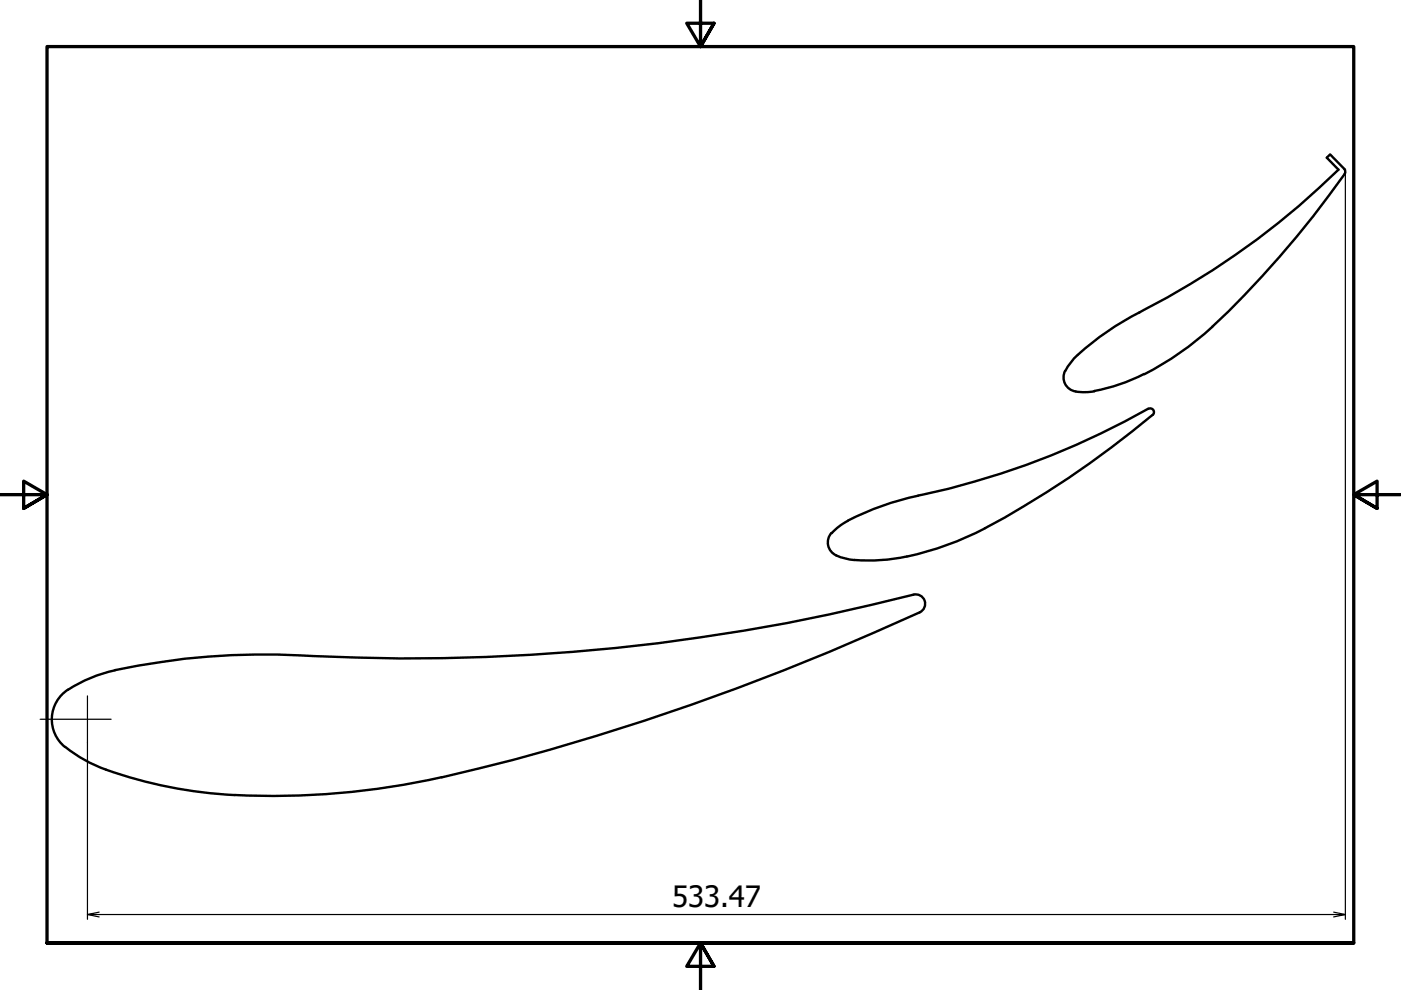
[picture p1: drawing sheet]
<svg xmlns="http://www.w3.org/2000/svg" width="297mm" height="210mm" viewBox="0 0 297 210" stroke-linecap="round" stroke-linejoin="round" font-family="sans-serif">
<defs><g id="words">
<text font-size="6.2" x="142.5" y="192.2">533.47</text>
</g></defs>
<!-- layer: Visible (ISO) -->
<g fill="none" stroke="#000" stroke-width=".51">
<path d="M285 35.8a.79 .79 0 0 1 .1 1M285.1 35.8l-3.1-3.1-.7 .7 2.5 2.6a173.8 173.8 0 0 1-42.2 30.3M285.1 36.9a215.7 215.7 0 0 1-28.1 32.4M225.8 78.6a3 3 0 0 0 2.2 4.4M228.5 75.3l-1.3 1.3-1.3 2.1M241.6 66.2a60 60 0 0 0-13.1 9M242.5 79.3a38.4 38.4 0 0 1-10.5 3.6M257.1 69.3a65.5 65.5 0 0 1-14.5 10M232.1 83l-2.3 .2-1.7-.2M243.5 86.6a168.1 168.1 0 0 1-48.8 18.5M243.5 86.7a.79 .79 0 0 1 1 .2 .79 .79 0 0 1-.1 1.1M244.3 88a199.6 199.6 0 0 1-39.1 25.8 50.4 50.4 0 0 1-24 4.9 8.1 8.1 0 0 1-5-1.8 3 3 0 0 1 .1-3.9"/>
<path d="M179.7 110.4l-1.5 1-1.9 1.7M194.7 105.1a60 60 0 0 0-15 5.3M193.7 126.1a2 2 0 0 1 2.3 1.2 2 2 0 0 1-1 2.5M193.7 126.1a432.4 432.4 0 0 1-134.8 12.7 141.6 141.6 0 0 0-36.6 3.9 30 30 0 0 0-7.8 3.5M195 129.8a530.2 530.2 0 0 1-101.3 35M13.8 158.4a32.3 32.3 0 0 0 12 5.9 101 101 0 0 0 32.8 4.5 163.7 163.7 0 0 0 35-4M14.4 146.2a7.5 7.5 0 0 0-.6 12.2"/>
</g>
<!-- layer: Border (ISO) -->
<path d="M148.5 -.1v10l-2.9-5h5.8l-2.9 5 2.9-5M0 104.9h10l-5-2.9v5.8l5-2.9-5 2.9M297 104.9h-10l5-2.9v5.8l-5-2.9 5 2.9M10 199.9v-190h277v190h-277h277M151.4 204.9l-2.9-5 2.9 5h-5.8l2.9-5v10" fill="none" stroke="#000" stroke-width=".7"/>
<!-- layer: Center Mark (ISO) -->
<path d="M8.5 152.5h15.1M18.5 147.5v10" fill="none" stroke="#000" stroke-width=".25"/>
<!-- layer: Dimension (ISO) -->
<path d="M285.2 36.4v158.5M18.5 157.5v37.4M18.5 193.9l2.5 .5M21 193.4l-2.5 .5h266.7l-2.4 .5M282.8 193.4l2.4 .5" fill="none" stroke="#000" stroke-width=".25"/>
<use href="#words"/>
</svg>
